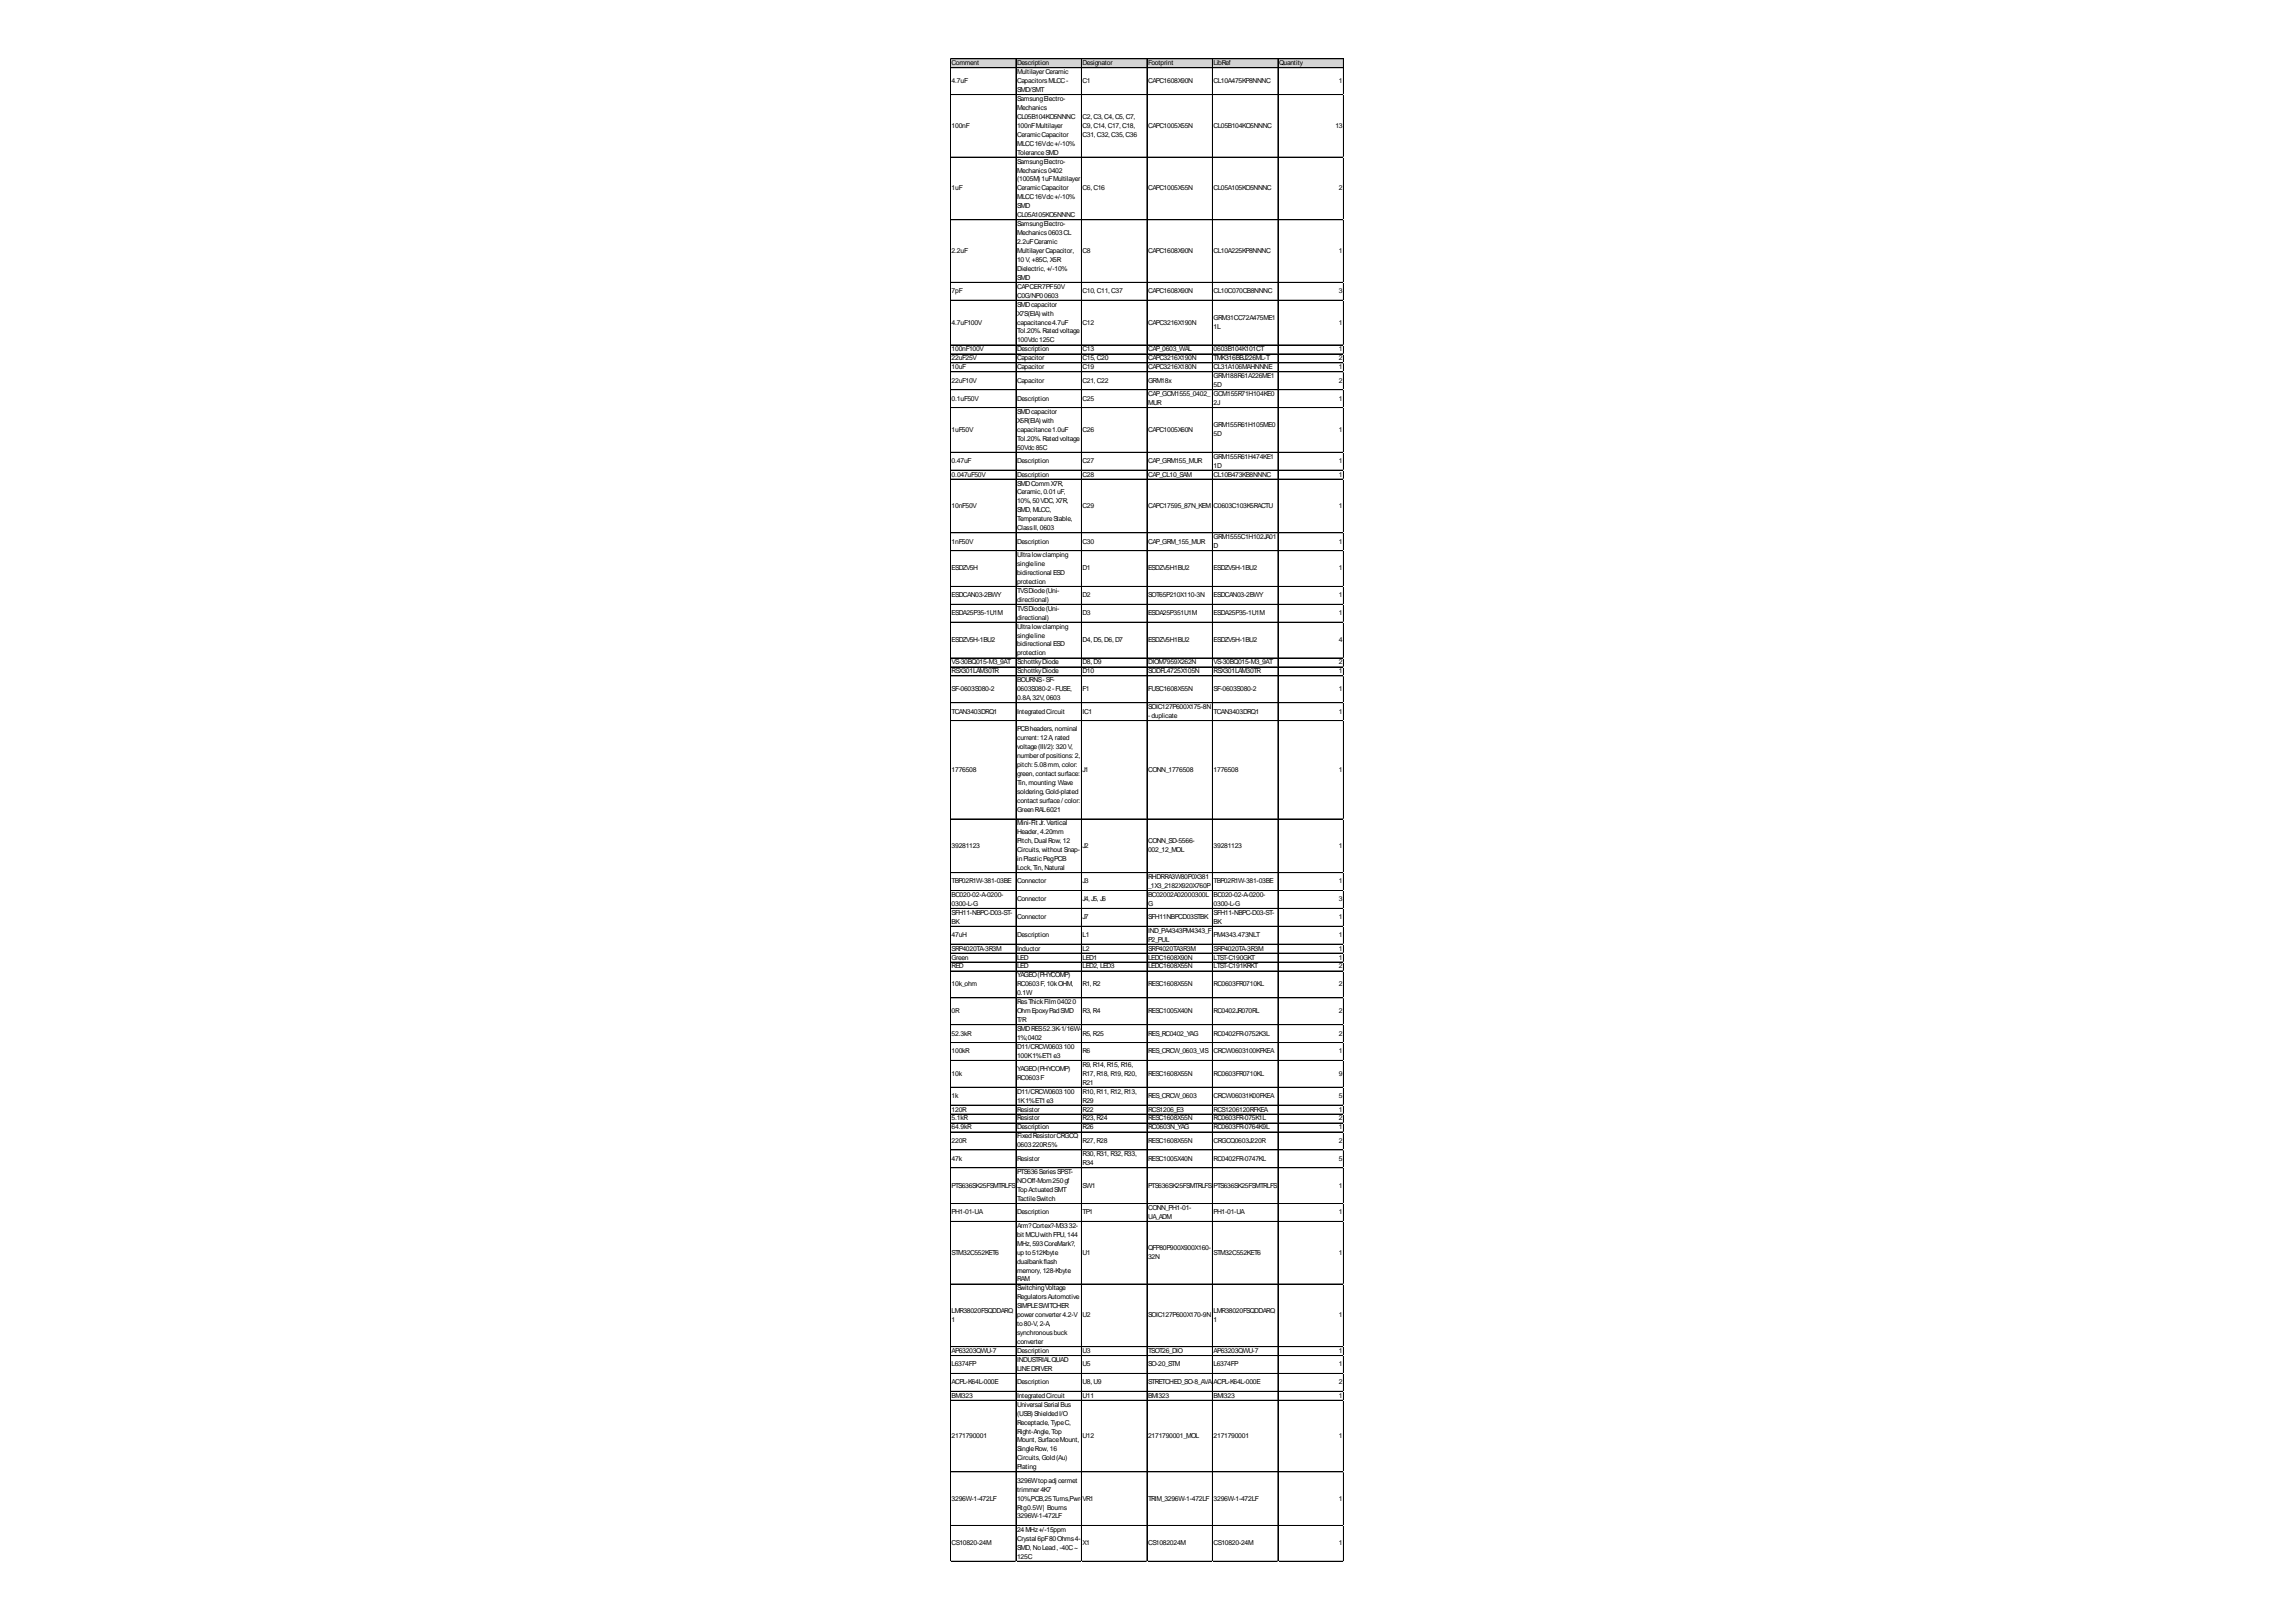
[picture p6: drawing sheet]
<svg xmlns="http://www.w3.org/2000/svg" width="297mm" height="210mm" viewBox="0 0 297 210" stroke-linecap="round" stroke-linejoin="round" font-family="sans-serif">
<defs><g id="words">
<g font-size=".9">
<text x="123.1" y="8.4">Comment</text>
<text x="123.1" y="10.8">4.7uF</text>
<text x="131.6" y="8.4">Description</text>
<text x="131.6" y="9.6">MultilayerCeramic</text>
<text x="131.6" y="10.8">CapacitorsMLCC-</text>
<text x="131.6" y="11.9">SMD/SMT</text>
<text x="140.1" y="8.4">Designator</text>
<text x="140.1" y="10.8">C1</text>
<text x="148.5" y="8.4">Footprint</text>
<text x="148.5" y="10.8">CAPC1608X90N</text>
<text x="157" y="8.4">LibRef</text>
<text x="157" y="10.8">CL10A475KP8NNNC</text>
<text x="165.5" y="8.4">Quantity</text>
<text x="173.2" y="10.8">1</text>
<text x="123.1" y="16.5">100nF</text>
<text x="131.6" y="13.1">SamsungElectro-</text>
<text x="131.6" y="14.2">Mechanics</text>
<text x="131.6" y="15.4">CL05B104KO5NNNC</text>
<text x="131.6" y="16.5">100nFMultilayer</text>
<text x="131.6" y="17.7">CeramicCapacitor</text>
<text x="140.1" y="15.4">C2, C3, C4, C5, C7,</text>
<text x="140.1" y="16.5">C9, C14, C17, C18,</text>
<text x="140.1" y="17.7">C31, C32, C35, C36</text>
<text x="148.5" y="16.5">CAPC1005X55N</text>
<text x="157" y="16.5">CL05B104KO5NNNC</text>
<text x="172.8" y="16.5">13</text>
<text x="131.6" y="18.9">MLCC16Vdc+/-10%</text>
<text x="131.6" y="20">ToleranceSMD</text>
<text x="131.6" y="21.2">SamsungElectro-</text>
<text x="131.6" y="22.3">Mechanics0402</text>
<text x="131.6" y="23.5">(1005M)1uFMultilayer</text>
<text x="123.1" y="24.6">1uF</text>
<text x="131.6" y="24.6">CeramicCapacitor</text>
<text x="131.6" y="25.8">MLCC16Vdc+/-10%</text>
<text x="131.6" y="27">SMD</text>
<text x="131.6" y="28.1">CL05A105KO5NNNC</text>
<text x="131.6" y="29.3">SamsungElectro-</text>
<text x="140.1" y="24.6">C6, C16</text>
<text x="148.5" y="24.6">CAPC1005X55N</text>
<text x="157" y="24.6">CL05A105KO5NNNC</text>
<text x="173.2" y="24.6">2</text>
<text x="123.1" y="32.7">2.2uF</text>
<text x="131.6" y="30.4">Mechanics0603CL</text>
<text x="131.6" y="31.6">2.2uFCeramic</text>
<text x="131.6" y="32.7">MultilayerCapacitor,</text>
<text x="131.6" y="33.9">10V, +85C, X5R</text>
<text x="131.6" y="35.1">Dielectric, +/-10%</text>
<text x="140.1" y="32.7">C8</text>
<text x="148.5" y="32.7">CAPC1608X90N</text>
<text x="157" y="32.7">CL10A225KP8NNNC</text>
<text x="173.2" y="32.7">1</text>
<text x="123.1" y="37.9">7pF</text>
<text x="123.1" y="42">4.7uF100V</text>
<text x="131.6" y="36.2">SMD</text>
<text x="131.6" y="37.4">CAPCER7PF50V</text>
<text x="131.6" y="38.5">C0G/NP00603</text>
<text x="131.6" y="39.7">SMDcapacitor</text>
<text x="131.6" y="40.8">X7S(EIA)with</text>
<text x="131.6" y="42">capacitance4.7uF</text>
<text x="140.1" y="37.9">C10, C11, C37</text>
<text x="140.1" y="42">C12</text>
<text x="148.5" y="37.9">CAPC1608X90N</text>
<text x="148.5" y="42">CAPC3216X190N</text>
<text x="157" y="37.9">CL10C070CB8NNNC</text>
<text x="157" y="41.4">GRM31CC72A475ME1</text>
<text x="173.2" y="37.9">3</text>
<text x="173.2" y="42">1</text>
<text x="123.1" y="45.5">100nF100V</text>
<text x="123.1" y="46.6">22uF25V</text>
<text x="123.1" y="47.8">10uF</text>
<text x="131.6" y="43.2">Tol.20%. Ratedvoltage</text>
<text x="131.6" y="44.3">100Vdc125C</text>
<text x="131.6" y="45.5">Description</text>
<text x="131.6" y="46.6">Capacitor</text>
<text x="131.6" y="47.8">Capacitor</text>
<text x="140.1" y="45.5">C13</text>
<text x="140.1" y="46.6">C15, C20</text>
<text x="140.1" y="47.8">C19</text>
<text x="148.5" y="45.5">CAP_0603_WAL</text>
<text x="148.5" y="46.6">CAPC3216X190N</text>
<text x="148.5" y="47.8">CAPC3216X180N</text>
<text x="157" y="42.6">1L</text>
<text x="157" y="45.5">0603B104K101CT</text>
<text x="157" y="46.6">TMK316BBJ226ML-T</text>
<text x="157" y="47.8">CL31A106MAHNNNE</text>
<text x="173.2" y="45.5">1</text>
<text x="173.2" y="46.6">2</text>
<text x="173.2" y="47.8">1</text>
<text x="123.1" y="49.5">22uF10V</text>
<text x="123.1" y="51.8">0.1uF50V</text>
<text x="131.6" y="49.5">Capacitor</text>
<text x="131.6" y="51.8">Description</text>
<text x="131.6" y="53.6">SMDcapacitor</text>
<text x="140.1" y="49.5">C21, C22</text>
<text x="140.1" y="51.8">C25</text>
<text x="148.5" y="49.5">GRM18x</text>
<text x="148.5" y="51.3">CAP_GCM1555_0402_</text>
<text x="148.5" y="52.4">MUR</text>
<text x="157" y="48.9">GRM188R61A226ME1</text>
<text x="157" y="50.1">5D</text>
<text x="157" y="51.3">GCM155R71H104KE0</text>
<text x="157" y="52.4">2J</text>
<text x="173.2" y="49.5">2</text>
<text x="173.2" y="51.8">1</text>
<text x="123.1" y="55.9">1uF50V</text>
<text x="123.1" y="59.9">0.47uF</text>
<text x="131.6" y="54.7">X5R(EIA)with</text>
<text x="131.6" y="55.9">capacitance1.0uF</text>
<text x="131.6" y="57">Tol.20%. Ratedvoltage</text>
<text x="131.6" y="58.2">50Vdc85C</text>
<text x="131.6" y="59.9">Description</text>
<text x="140.1" y="55.9">C26</text>
<text x="140.1" y="59.9">C27</text>
<text x="148.5" y="55.9">CAPC1005X60N</text>
<text x="148.5" y="59.9">CAP_GRM155_MUR</text>
<text x="157" y="55.3">GRM155R61H105ME0</text>
<text x="157" y="56.5">5D</text>
<text x="157" y="59.4">GRM155R61H474KE1</text>
<text x="173.2" y="55.9">1</text>
<text x="173.2" y="59.9">1</text>
<text x="123.1" y="61.7">0.047uF50V</text>
<text x="123.1" y="65.7">10nF50V</text>
<text x="131.6" y="61.7">Description</text>
<text x="131.6" y="62.8">SMDCommX7R,</text>
<text x="131.6" y="64">Ceramic, 0.01uF,</text>
<text x="131.6" y="65.1">10%, 50VDC, X7R,</text>
<text x="140.1" y="61.7">C28</text>
<text x="140.1" y="65.7">C29</text>
<text x="148.5" y="61.7">CAP_CL10_SAM</text>
<text x="148.5" y="65.7">CAPC17595_87N_KEM</text>
<text x="157" y="60.5">1D</text>
<text x="157" y="61.7">CL10B473KB8NNNC</text>
<text x="157" y="65.7">C0603C103K5RACTU</text>
<text x="173.2" y="61.7">1</text>
<text x="173.2" y="65.7">1</text>
<text x="123.1" y="70.4">1nF50V</text>
<text x="131.6" y="66.3">SMD, MLCC,</text>
<text x="131.6" y="67.5">TemperatureStable,</text>
<text x="131.6" y="68.6">ClassII, 0603</text>
<text x="131.6" y="70.4">Description</text>
<text x="140.1" y="70.4">C30</text>
<text x="148.5" y="70.4">CAP_GRM_155_MUR</text>
<text x="157" y="69.8">GRM1555C1H102JA01</text>
<text x="157" y="70.9">D</text>
<text x="173.2" y="70.4">1</text>
<text x="123.1" y="73.8">ESDZV5H</text>
<text x="123.1" y="77.3">ESDCAN03-2BWY</text>
<text x="131.6" y="72.1">Ultralowclamping</text>
<text x="131.6" y="73.2">singleline</text>
<text x="131.6" y="74.4">bidirectional ESD</text>
<text x="131.6" y="75.6">protection</text>
<text x="131.6" y="76.7">TVSDiode(Uni-</text>
<text x="131.6" y="77.9">directional)</text>
<text x="140.1" y="73.8">D1</text>
<text x="140.1" y="77.3">D2</text>
<text x="148.5" y="73.8">ESDZV5H1BU2</text>
<text x="148.5" y="77.3">SOT65P210X110-3N</text>
<text x="157" y="73.8">ESDZV5H-1BU2</text>
<text x="157" y="77.3">ESDCAN03-2BWY</text>
<text x="173.2" y="73.8">1</text>
<text x="173.2" y="77.3">1</text>
<text x="123.1" y="79.6">ESDA25P35-1U1M</text>
<text x="123.1" y="83.1">ESDZV5H-1BU2</text>
<text x="131.6" y="79">TVSDiode(Uni-</text>
<text x="131.6" y="80.2">directional)</text>
<text x="131.6" y="81.3">Ultralowclamping</text>
<text x="131.6" y="82.5">singleline</text>
<text x="131.6" y="83.7">bidirectional ESD</text>
<text x="140.1" y="79.6">D3</text>
<text x="140.1" y="83.1">D4, D5, D6, D7</text>
<text x="148.5" y="79.6">ESDA25P351U1M</text>
<text x="148.5" y="83.1">ESDZV5H1BU2</text>
<text x="157" y="79.6">ESDA25P35-1U1M</text>
<text x="157" y="83.1">ESDZV5H-1BU2</text>
<text x="173.2" y="79.6">1</text>
<text x="173.2" y="83.1">4</text>
<text x="123.1" y="86">VS-30BQ015-M3_9AT</text>
<text x="123.1" y="87.1">RSX301LAM30TR</text>
<text x="123.1" y="89.5">SF-0603S080-2</text>
<text x="131.6" y="84.8">protection</text>
<text x="131.6" y="86">SchottkyDiode</text>
<text x="131.6" y="87.1">SchottkyDiode</text>
<text x="131.6" y="88.3">BOURNS-SF-</text>
<text x="131.6" y="89.5">0603S080-2-FUSE,</text>
<text x="140.1" y="86">D8, D9</text>
<text x="140.1" y="87.1">D10</text>
<text x="140.1" y="89.5">F1</text>
<text x="148.5" y="86">DIOM7959X262N</text>
<text x="148.5" y="87.1">SODFL4725X105N</text>
<text x="148.5" y="89.5">FUSC1608X55N</text>
<text x="157" y="86">VS-30BQ015-M3_9AT</text>
<text x="157" y="87.1">RSX301LAM30TR</text>
<text x="157" y="89.5">SF-0603S080-2</text>
<text x="173.2" y="86">2</text>
<text x="173.2" y="87.1">1</text>
<text x="173.2" y="89.5">1</text>
<text x="123.1" y="92.3">TCAN3403DRQ1</text>
<text x="131.6" y="90.6">0.8A, 32V, 0603</text>
<text x="131.6" y="92.3">IntegratedCircuit</text>
<text x="131.6" y="94.7">PCBheaders, nominal</text>
<text x="131.6" y="95.8">current: 12A, rated</text>
<text x="140.1" y="92.3">IC1</text>
<text x="148.5" y="91.8">SOIC127P600X175-8N</text>
<text x="148.5" y="92.9">-duplicate</text>
<text x="157" y="92.3">TCAN3403DRQ1</text>
<text x="173.2" y="92.3">1</text>
<text x="123.1" y="99.9">1776508</text>
<text x="131.6" y="97">voltage(III/2): 320V,</text>
<text x="131.6" y="98.1">numberof positions: 2,</text>
<text x="131.6" y="99.3">pitch: 5.08mm, color:</text>
<text x="131.6" y="100.4">green, contact surface:</text>
<text x="131.6" y="101.6">Tin, mounting: Wave</text>
<text x="140.1" y="99.9">J1</text>
<text x="148.5" y="99.9">CONN_1776508</text>
<text x="157" y="99.9">1776508</text>
<text x="173.2" y="99.9">1</text>
<text x="131.6" y="102.8">soldering, Gold-plated</text>
<text x="131.6" y="103.9">contact surface/ color:</text>
<text x="131.6" y="105.1">GreenRAL6021</text>
<text x="131.6" y="106.8">Mini-Fit Jr. Vertical</text>
<text x="131.6" y="108">Header, 4.20mm</text>
<text x="123.1" y="109.7">39281123</text>
<text x="131.6" y="109.1">Pitch, Dual Row, 12</text>
<text x="131.6" y="110.3">Circuits, without Snap-</text>
<text x="131.6" y="111.4">inPlasticPegPCB</text>
<text x="131.6" y="112.6">Lock, Tin, Natural</text>
<text x="140.1" y="109.7">J2</text>
<text x="148.5" y="109.1">CONN_SD-5566-</text>
<text x="148.5" y="110.3">002_12_MOL</text>
<text x="148.5" y="113.8">RHDRRA3W80P0X381</text>
<text x="157" y="109.7">39281123</text>
<text x="173.2" y="109.7">1</text>
<text x="123.1" y="114.3">TBP02R1W-381-03BE</text>
<text x="123.1" y="116.1">BC020-02-A-0200-</text>
<text x="123.1" y="117.2">0300-L-G</text>
<text x="123.1" y="118.4">SFH11-NBPC-D03-ST-</text>
<text x="123.1" y="119.5">BK</text>
<text x="131.6" y="114.3">Connector</text>
<text x="131.6" y="116.6">Connector</text>
<text x="131.6" y="119">Connector</text>
<text x="140.1" y="114.3">J3</text>
<text x="140.1" y="116.6">J4, J5, J6</text>
<text x="140.1" y="119">J7</text>
<text x="148.5" y="114.9">_1X3_2182X920X760P</text>
<text x="148.5" y="116.1">BC02002A02000300L</text>
<text x="148.5" y="117.2">G</text>
<text x="148.5" y="119">SFH11NBPCD03STBK</text>
<text x="157" y="114.3">TBP02R1W-381-03BE</text>
<text x="157" y="116.1">BC020-02-A-0200-</text>
<text x="157" y="117.2">0300-L-G</text>
<text x="157" y="118.4">SFH11-NBPC-D03-ST-</text>
<text x="157" y="119.5">BK</text>
<text x="173.2" y="114.3">1</text>
<text x="173.2" y="116.6">3</text>
<text x="173.2" y="119">1</text>
<text x="123.1" y="121.3">47uH</text>
<text x="123.1" y="123">SRP4020TA-3R3M</text>
<text x="123.1" y="124.2">Green</text>
<text x="123.1" y="125.3">RED</text>
<text x="131.6" y="121.3">Description</text>
<text x="131.6" y="123">Inductor</text>
<text x="131.6" y="124.2">LED</text>
<text x="131.6" y="125.3">LED</text>
<text x="140.1" y="121.3">L1</text>
<text x="140.1" y="123">L2</text>
<text x="140.1" y="124.2">LED1</text>
<text x="140.1" y="125.3">LED2, LED3</text>
<text x="148.5" y="120.7">IND_PA4343PM4343_F</text>
<text x="148.5" y="121.9">P2_PUL</text>
<text x="148.5" y="123">SRP4020TA3R3M</text>
<text x="148.5" y="124.2">LEDC1608X90N</text>
<text x="148.5" y="125.3">LEDC1608X55N</text>
<text x="157" y="121.3">PM4343.473NLT</text>
<text x="157" y="123">SRP4020TA-3R3M</text>
<text x="157" y="124.2">LTST-C190GKT</text>
<text x="157" y="125.3">LTST-C191KRKT</text>
<text x="173.2" y="121.3">1</text>
<text x="173.2" y="123">1</text>
<text x="173.2" y="124.2">1</text>
<text x="173.2" y="125.3">2</text>
<text x="123.1" y="127.6">10k_ohm</text>
<text x="123.1" y="131.1">0R</text>
<text x="131.6" y="126.5">YAGEO(PHYCOMP)</text>
<text x="131.6" y="127.6">RC0603F, 10kOHM,</text>
<text x="131.6" y="128.8">0.1W</text>
<text x="131.6" y="130">ResThickFilm04020</text>
<text x="131.6" y="131.1">OhmEpoxyPadSMD</text>
<text x="140.1" y="127.6">R1, R2</text>
<text x="140.1" y="131.1">R3, R4</text>
<text x="148.5" y="127.6">RESC1608X55N</text>
<text x="148.5" y="131.1">RESC1005X40N</text>
<text x="157" y="127.6">RC0603FR0710KL</text>
<text x="157" y="131.1">RC0402JR070RL</text>
<text x="173.2" y="127.6">2</text>
<text x="173.2" y="131.1">2</text>
<text x="123.1" y="134">52.3kR</text>
<text x="123.1" y="136.3">100kR</text>
<text x="131.6" y="132.3">T/R</text>
<text x="131.6" y="133.4">SMDRES52.3K-1/16W-</text>
<text x="131.6" y="134.6">1%;0402</text>
<text x="131.6" y="135.7">D11/CRCW0603100</text>
<text x="131.6" y="136.9">100K1%ET1e3</text>
<text x="140.1" y="134">R5, R25</text>
<text x="140.1" y="136.3">R6</text>
<text x="148.5" y="134">RES_RC0402_YAG</text>
<text x="148.5" y="136.3">RES_CRCW_0603_VIS</text>
<text x="157" y="134">RC0402FR-0752K3L</text>
<text x="157" y="136.3">CRCW0603100KFKEA</text>
<text x="173.2" y="134">2</text>
<text x="173.2" y="136.3">1</text>
<text x="123.1" y="139.2">10k</text>
<text x="123.1" y="142.1">1k</text>
<text x="123.1" y="143.8">120R</text>
<text x="131.6" y="138.6">YAGEO(PHYCOMP)</text>
<text x="131.6" y="139.8">RC0603F</text>
<text x="131.6" y="141.5">D11/CRCW0603100</text>
<text x="131.6" y="142.7">1K1%ET1e3</text>
<text x="131.6" y="143.8">Resistor</text>
<text x="140.1" y="138.1">R9, R14, R15, R16,</text>
<text x="140.1" y="139.2">R17, R18, R19, R20,</text>
<text x="140.1" y="140.4">R21</text>
<text x="140.1" y="141.5">R10, R11, R12, R13,</text>
<text x="140.1" y="142.7">R29</text>
<text x="140.1" y="143.8">R22</text>
<text x="148.5" y="139.2">RESC1608X55N</text>
<text x="148.5" y="142.1">RES_CRCW_0603</text>
<text x="148.5" y="143.8">RCS1206_E3</text>
<text x="157" y="139.2">RC0603FR0710KL</text>
<text x="157" y="142.1">CRCW06031K00FKEA</text>
<text x="157" y="143.8">RCS1206120RFKEA</text>
<text x="173.2" y="139.2">9</text>
<text x="173.2" y="142.1">5</text>
<text x="173.2" y="143.8">1</text>
<text x="123.1" y="145">5.1kR</text>
<text x="123.1" y="146.2">64.9kR</text>
<text x="123.1" y="147.9">220R</text>
<text x="131.6" y="145">Resistor</text>
<text x="131.6" y="146.2">Description</text>
<text x="131.6" y="147.3">FixedResistorCRGCQ</text>
<text x="131.6" y="148.5">0603220R5%</text>
<text x="140.1" y="145">R23, R24</text>
<text x="140.1" y="146.2">R26</text>
<text x="140.1" y="147.9">R27, R28</text>
<text x="140.1" y="149.6">R30, R31, R32, R33,</text>
<text x="148.5" y="145">RESC1608X55N</text>
<text x="148.5" y="146.2">RC0603N_YAG</text>
<text x="148.5" y="147.9">RESC1608X55N</text>
<text x="157" y="145">RC0603FR-075K1L</text>
<text x="157" y="146.2">RC0603FR-0764K9L</text>
<text x="157" y="147.9">CRGCQ0603J220R</text>
<text x="173.2" y="145">2</text>
<text x="173.2" y="146.2">1</text>
<text x="173.2" y="147.9">2</text>
<text x="123.1" y="150.2">47k</text>
<text x="123.1" y="153.7">PTS636SK25FSMTRLFS</text>
<text x="131.6" y="150.2">Resistor</text>
<text x="131.6" y="151.9">PTS636SeriesSPST-</text>
<text x="131.6" y="153.1">NOOff-Mom250gf</text>
<text x="131.6" y="154.3">TopActuatedSMT</text>
<text x="131.6" y="155.4">TactileSwitch</text>
<text x="140.1" y="150.8">R34</text>
<text x="140.1" y="153.7">SW1</text>
<text x="148.5" y="150.2">RESC1005X40N</text>
<text x="148.5" y="153.7">PTS636SK25FSMTRLFS</text>
<text x="157" y="150.2">RC0402FR-0747KL</text>
<text x="157" y="153.7">PTS636SK25FSMTRLFS</text>
<text x="173.2" y="150.2">5</text>
<text x="173.2" y="153.7">1</text>
<text x="123.1" y="157.2">PH1-01-UA</text>
<text x="131.6" y="157.2">Description</text>
<text x="131.6" y="158.9">Arm?Cortex?-M3332-</text>
<text x="131.6" y="160">bit MCUwithFPU, 144</text>
<text x="131.6" y="161.2">MHz, 593CoreMark?,</text>
<text x="140.1" y="157.2">TP1</text>
<text x="148.5" y="156.6">CONN_PH1-01-</text>
<text x="148.5" y="157.7">UA_ADM</text>
<text x="148.5" y="161.8">QFP80P900X900X160-</text>
<text x="157" y="157.2">PH1-01-UA</text>
<text x="173.2" y="157.2">1</text>
<text x="123.1" y="162.4">STM32C552KET6</text>
<text x="131.6" y="162.4">upto512Kbyte</text>
<text x="131.6" y="163.5">dualbankflash</text>
<text x="131.6" y="164.7">memory, 128-Kbyte</text>
<text x="131.6" y="165.8">RAM</text>
<text x="131.6" y="167">SwitchingVoltage</text>
<text x="140.1" y="162.4">U1</text>
<text x="148.5" y="162.9">32N</text>
<text x="157" y="162.4">STM32C552KET6</text>
<text x="173.2" y="162.4">1</text>
<text x="123.1" y="169.9">LMR38020FSQDDARQ</text>
<text x="123.1" y="171">1</text>
<text x="131.6" y="168.2">RegulatorsAutomotive</text>
<text x="131.6" y="169.3">SIMPLESWITCHER</text>
<text x="131.6" y="170.5">powerconverter4.2-V</text>
<text x="131.6" y="171.6">to80-V, 2-A,</text>
<text x="131.6" y="172.8">synchronousbuck</text>
<text x="131.6" y="173.9">converter</text>
<text x="140.1" y="170.5">U2</text>
<text x="148.5" y="170.5">SOIC127P600X170-9N</text>
<text x="157" y="169.9">LMR38020FSQDDARQ</text>
<text x="157" y="171">1</text>
<text x="173.2" y="170.5">1</text>
<text x="123.1" y="175.1">AP63203QWU-7</text>
<text x="123.1" y="176.8">L6374FP</text>
<text x="123.1" y="179.1">ACPL-K64L-000E</text>
<text x="131.6" y="175.1">Description</text>
<text x="131.6" y="176.3">INDUSTRIALQUAD</text>
<text x="131.6" y="177.4">LINEDRIVER</text>
<text x="131.6" y="179.1">Description</text>
<text x="140.1" y="175.1">U3</text>
<text x="140.1" y="176.8">U5</text>
<text x="140.1" y="179.1">U8, U9</text>
<text x="148.5" y="175.1">TSOT26_DIO</text>
<text x="148.5" y="176.8">SO-20_STM</text>
<text x="148.5" y="179.1">STRETCHED_SO-8_AVA</text>
<text x="157" y="175.1">AP63203QWU-7</text>
<text x="157" y="176.8">L6374FP</text>
<text x="157" y="179.1">ACPL-K64L-000E</text>
<text x="173.2" y="175.1">1</text>
<text x="173.2" y="176.8">1</text>
<text x="173.2" y="179.1">2</text>
<text x="123.1" y="180.9">BMI323</text>
<text x="131.6" y="180.9">IntegratedCircuit</text>
<text x="131.6" y="182">Universal Serial Bus</text>
<text x="131.6" y="183.2">(USB)ShieldedI/O</text>
<text x="131.6" y="184.4">Receptacle, TypeC,</text>
<text x="131.6" y="185.5">Right-Angle, Top</text>
<text x="140.1" y="180.9">U11</text>
<text x="148.5" y="180.9">BMI323</text>
<text x="157" y="180.9">BMI323</text>
<text x="173.2" y="180.9">1</text>
<text x="123.1" y="186.1">2171790001</text>
<text x="131.6" y="186.7">Mount, SurfaceMount,</text>
<text x="131.6" y="187.8">SingleRow, 16</text>
<text x="131.6" y="189">Circuits, Gold(Au)</text>
<text x="131.6" y="190.1">Plating</text>
<text x="131.6" y="191.9">3296Wtopadj cermet</text>
<text x="140.1" y="186.1">U12</text>
<text x="148.5" y="186.1">2171790001_MOL</text>
<text x="157" y="186.1">2171790001</text>
<text x="173.2" y="186.1">1</text>
<text x="123.1" y="194.2">3296W-1-472LF</text>
<text x="131.6" y="193">trimmer4K7</text>
<text x="131.6" y="194.2">10%,PCB,25Turns,Pwr-</text>
<text x="131.6" y="195.3">Rtg0.5W| Bourns</text>
<text x="131.6" y="196.5">3296W-1-472LF</text>
<text x="140.1" y="194.2">VR1</text>
<text x="148.5" y="194.2">TRIM_3296W-1-472LF</text>
<text x="157" y="194.2">3296W-1-472LF</text>
<text x="173.2" y="194.2">1</text>
<text x="123.1" y="200">CS10820-24M</text>
<text x="131.6" y="198.2">24MHz+/-15ppm</text>
<text x="131.6" y="199.4">Crystal 6pF80Ohms4-</text>
<text x="131.6" y="200.6">SMD, NoLead, -40C~</text>
<text x="131.6" y="201.7">125C</text>
<text x="140.1" y="200">X1</text>
<text x="148.5" y="200">CS1082024M</text>
<text x="157" y="200">CS10820-24M</text>
<text x="173.2" y="200">1</text>
</g>
</g></defs>
<path d="M123 7.6h50.9v1.2h-50.9z" fill="#d3d3d3"/>
<g fill="none" stroke="#000" stroke-width=".13">
<path d="M123 7.6v194.5M123 7.6h50.8M123 8.8h50.8M123 12.2h50.8M123 12.3h50.8M131.4 7.6l.1 194.5M139.9 7.6v194.5M148.4 7.6v194.5M156.9 7.6v194.5M165.3 7.6v194.5M173.8 7.6v194.5M123 20.3h50.8"/>
<path d="M123 28.4h50.8M123 28.5h50.8M123 36.5h50.8M123 38.9h50.8M123 44.6h50.8M123 44.7h50.8M123 45.8h50.8M123 47h50.8M123 48.1h50.8M123 50.4h50.8M123 52.7h50.8M123 58.5h50.8"/>
<path d="M123 60.8h50.8M123 60.9h50.8M123 62h50.8M123 68.9h50.8M123 71.3h50.8M123 75.9h50.8M123 78.2h50.8M123 80.5h50.8M123 85.1h50.8M123 86.3h50.8M123 87.5h50.8M123 90.9h50.8"/>
<path d="M123 93.2h50.8M123 93.3h50.8M123 106h50.8M123 112.9h50.8M123 115.2h50.8M123 115.3h50.8M123 117.6h50.8M123 119.9h50.8M123 122.2h50.8M123 123.3h50.8M123 124.5h50.8M123 125.7h50.8"/>
<path d="M123 129.1h50.8M123 132.6h50.8M123 134.9h50.8M123 137.2h50.8M123 140.7h50.8M123 143h50.8M123 144.2h50.8M123 145.3h50.8M123 146.5h50.8M123 148.8h50.8M123 151.1h50.8M123 155.7h50.8"/>
<path d="M123 155.8h50.8M123 158.1h50.8M123 166.2h50.8M123 174.3h50.8M123 175.4h50.8M123 177.7h50.8M123 177.8h50.8M123 180.1h50.8M123 181.2h50.8M123 190.5h50.8M123 197.4h50.8M123 202h50.8"/>
</g>
<path d="M123 202.1h.1" fill="none" stroke="#e0e0e0" stroke-width=".13"/>
<path d="M131.4 202.1h.1" fill="none" stroke="#e0e0e0" stroke-width=".13"/>
<path d="M139.9 202.1h.1" fill="none" stroke="#e0e0e0" stroke-width=".13"/>
<path d="M148.4 202.1h.1" fill="none" stroke="#e0e0e0" stroke-width=".13"/>
<path d="M156.9 202.1h.1" fill="none" stroke="#e0e0e0" stroke-width=".13"/>
<path d="M165.3 202.1h.1" fill="none" stroke="#e0e0e0" stroke-width=".13"/>
<path d="M173.8 202.1h.1" fill="none" stroke="#e0e0e0" stroke-width=".13"/>
<path d="M173.8 12.2h.1" fill="none" stroke="#e0e0e0" stroke-width=".13"/>
<path d="M173.8 20.3h.1" fill="none" stroke="#e0e0e0" stroke-width=".13"/>
<path d="M173.8 28.4h.1" fill="none" stroke="#e0e0e0" stroke-width=".13"/>
<path d="M173.8 36.5h.1" fill="none" stroke="#e0e0e0" stroke-width=".13"/>
<path d="M173.8 38.9h.1" fill="none" stroke="#e0e0e0" stroke-width=".13"/>
<path d="M173.8 44.6h.1" fill="none" stroke="#e0e0e0" stroke-width=".13"/>
<path d="M173.8 45.8h.1" fill="none" stroke="#e0e0e0" stroke-width=".13"/>
<path d="M173.8 47h.1" fill="none" stroke="#e0e0e0" stroke-width=".13"/>
<path d="M173.8 48.1h.1" fill="none" stroke="#e0e0e0" stroke-width=".13"/>
<path d="M173.8 50.4h.1" fill="none" stroke="#e0e0e0" stroke-width=".13"/>
<path d="M173.8 52.7h.1" fill="none" stroke="#e0e0e0" stroke-width=".13"/>
<path d="M173.8 58.5h.1" fill="none" stroke="#e0e0e0" stroke-width=".13"/>
<path d="M173.8 60.8h.1" fill="none" stroke="#e0e0e0" stroke-width=".13"/>
<path d="M173.8 62h.1" fill="none" stroke="#e0e0e0" stroke-width=".13"/>
<path d="M173.8 68.9h.1" fill="none" stroke="#e0e0e0" stroke-width=".13"/>
<path d="M173.8 71.3h.1" fill="none" stroke="#e0e0e0" stroke-width=".13"/>
<path d="M173.8 75.9h.1" fill="none" stroke="#e0e0e0" stroke-width=".13"/>
<path d="M173.8 78.2h.1" fill="none" stroke="#e0e0e0" stroke-width=".13"/>
<path d="M173.8 80.5h.1" fill="none" stroke="#e0e0e0" stroke-width=".13"/>
<path d="M173.8 85.1h.1" fill="none" stroke="#e0e0e0" stroke-width=".13"/>
<path d="M173.8 86.3h.1" fill="none" stroke="#e0e0e0" stroke-width=".13"/>
<path d="M173.8 87.5h.1" fill="none" stroke="#e0e0e0" stroke-width=".13"/>
<path d="M173.8 90.9h.1" fill="none" stroke="#e0e0e0" stroke-width=".13"/>
<path d="M173.8 93.2h.1" fill="none" stroke="#e0e0e0" stroke-width=".13"/>
<path d="M173.8 106h.1" fill="none" stroke="#e0e0e0" stroke-width=".13"/>
<path d="M173.8 112.9h.1" fill="none" stroke="#e0e0e0" stroke-width=".13"/>
<path d="M173.8 115.2h.1" fill="none" stroke="#e0e0e0" stroke-width=".13"/>
<path d="M173.8 117.6h.1" fill="none" stroke="#e0e0e0" stroke-width=".13"/>
<path d="M173.8 119.9h.1" fill="none" stroke="#e0e0e0" stroke-width=".13"/>
<path d="M173.8 122.2h.1" fill="none" stroke="#e0e0e0" stroke-width=".13"/>
<path d="M173.8 123.3h.1" fill="none" stroke="#e0e0e0" stroke-width=".13"/>
<path d="M173.8 124.5h.1" fill="none" stroke="#e0e0e0" stroke-width=".13"/>
<path d="M173.8 125.7h.1" fill="none" stroke="#e0e0e0" stroke-width=".13"/>
<path d="M173.8 129.1h.1" fill="none" stroke="#e0e0e0" stroke-width=".13"/>
<path d="M173.8 132.6h.1" fill="none" stroke="#e0e0e0" stroke-width=".13"/>
<path d="M173.8 134.9h.1" fill="none" stroke="#e0e0e0" stroke-width=".13"/>
<path d="M173.8 137.2h.1" fill="none" stroke="#e0e0e0" stroke-width=".13"/>
<path d="M173.8 140.7h.1" fill="none" stroke="#e0e0e0" stroke-width=".13"/>
<path d="M173.8 143h.1" fill="none" stroke="#e0e0e0" stroke-width=".13"/>
<path d="M173.8 144.2h.1" fill="none" stroke="#e0e0e0" stroke-width=".13"/>
<path d="M173.8 145.3h.1" fill="none" stroke="#e0e0e0" stroke-width=".13"/>
<path d="M173.8 146.5h.1" fill="none" stroke="#e0e0e0" stroke-width=".13"/>
<path d="M173.8 148.8h.1" fill="none" stroke="#e0e0e0" stroke-width=".13"/>
<path d="M173.8 151.1h.1" fill="none" stroke="#e0e0e0" stroke-width=".13"/>
<path d="M173.8 155.7h.1" fill="none" stroke="#e0e0e0" stroke-width=".13"/>
<path d="M173.8 158.1h.1" fill="none" stroke="#e0e0e0" stroke-width=".13"/>
<path d="M173.8 166.2h.1" fill="none" stroke="#e0e0e0" stroke-width=".13"/>
<path d="M173.8 174.3h.1" fill="none" stroke="#e0e0e0" stroke-width=".13"/>
<path d="M173.8 175.4h.1" fill="none" stroke="#e0e0e0" stroke-width=".13"/>
<path d="M173.8 177.7h.1" fill="none" stroke="#e0e0e0" stroke-width=".13"/>
<path d="M173.8 180.1h.1" fill="none" stroke="#e0e0e0" stroke-width=".13"/>
<path d="M173.8 181.2h.1" fill="none" stroke="#e0e0e0" stroke-width=".13"/>
<path d="M173.8 190.5h.1" fill="none" stroke="#e0e0e0" stroke-width=".13"/>
<path d="M173.8 197.4h.1" fill="none" stroke="#e0e0e0" stroke-width=".13"/>
<path d="M173.8 202h.1" fill="none" stroke="#e0e0e0" stroke-width=".13"/>
<use href="#words"/>
</svg>
